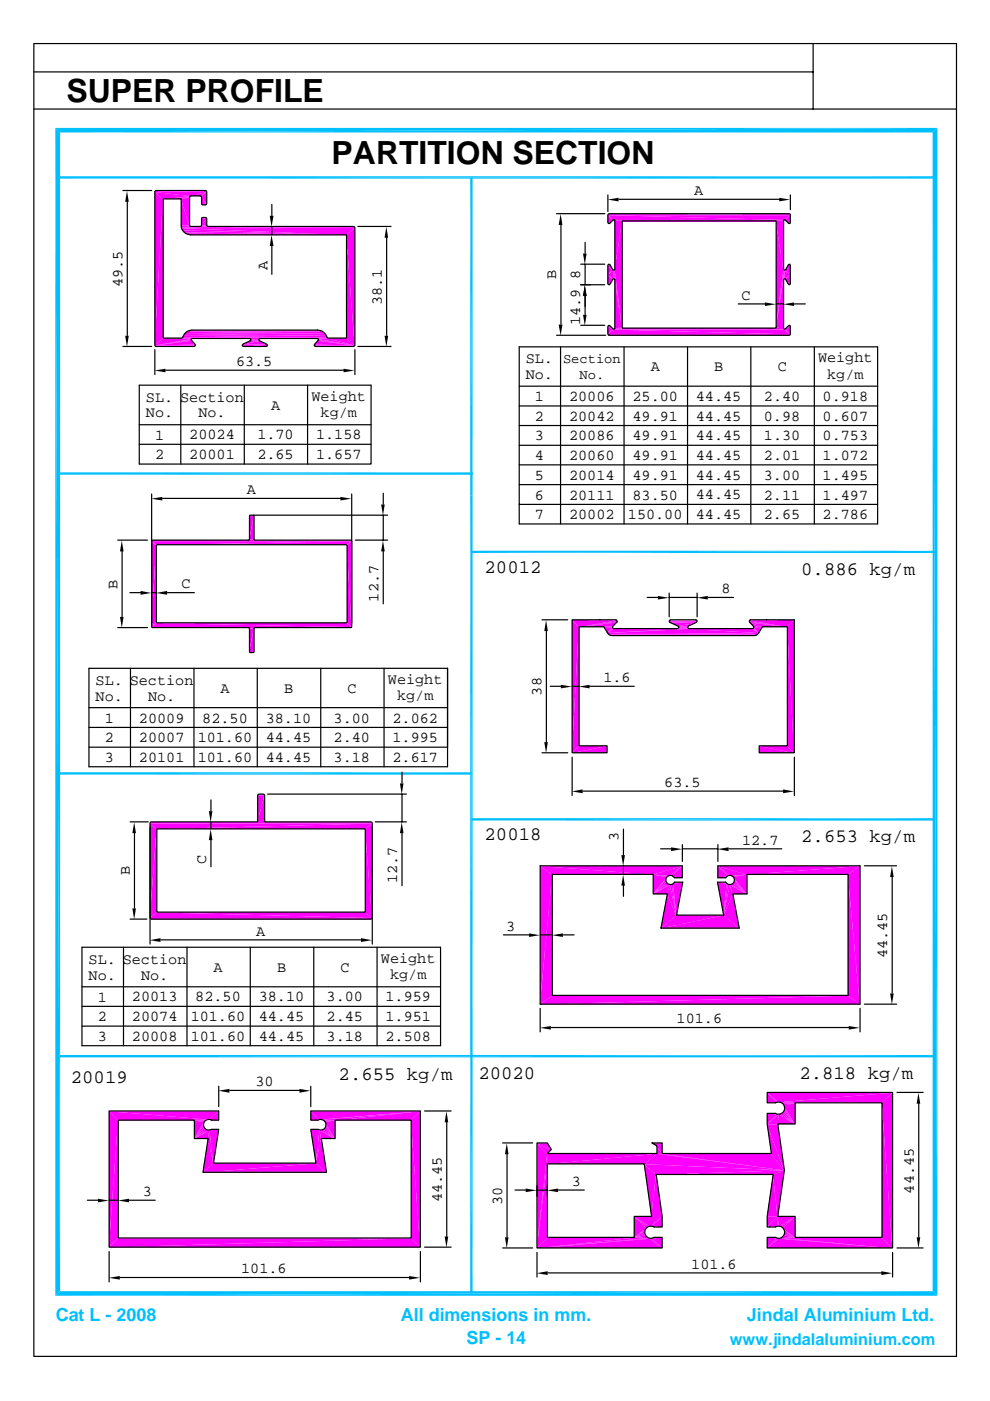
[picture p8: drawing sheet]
<svg xmlns="http://www.w3.org/2000/svg" width="210mm" height="297mm" viewBox="0 0 210 297" stroke-linecap="round" stroke-linejoin="round" font-family="sans-serif">
<defs><g id="words">
<g font-size="6.8">
<text x="14.1" y="21.5">SUPER PROFILE</text>
<text x="70.3" y="34.7">PARTITION SECTION</text>
</g>
<g font-size="4">
<text x="102.7" y="121.5">20012</text>
<text x="169.9" y="121.9">0.886 kg/m</text>
<text x="102.7" y="178.2">20018</text>
<text x="169.9" y="178.6">2.653 kg/m</text>
<text x="15" y="229.6">20019</text>
<text x="71.8" y="228.9">2.655 kg/m</text>
<text x="101.4" y="228.8">20020</text>
<text x="169.5" y="228.8">2.818 kg/m</text>
</g>
<g font-size="3.8" fill="#00bfff">
<text x="11.8" y="280.1">Cat L - 2008</text>
<text x="85" y="280.1">All dimensions in mm.</text>
<text x="158.4" y="280.1">Jindal Aluminium Ltd.</text>
<text x="98.9" y="285.1">SP - 14</text>
</g>
<text font-size="3.5" fill="#00bfff" x="154.8" y="285.1">www.jindalaluminium.com</text>
<g font-size="3.2">
<text x="147.2" y="41.4">A</text>
<text x="56.7" y="57.3" transform="rotate(-90 56.7 57.3)">A</text>
<text x="117.9" y="59.2" transform="rotate(-90 117.9 59.2)">B</text>
<text x="123" y="59.3" transform="rotate(-90 123 59.3)">8</text>
<text x="26" y="60.9" transform="rotate(-90 26 60.9)">49.5</text>
<text x="80.9" y="64.7" transform="rotate(-90 80.9 64.7)">38.1</text>
<text x="157.2" y="63.5">C</text>
<text x="123" y="69" transform="rotate(-90 123 69)">14.9</text>
<text x="50" y="77.6">63.5</text>
<text x="111.5" y="77">SL.</text>
<text x="173.4" y="76.8">Weight</text>
<text x="111.5" y="80.4">No.</text>
<text x="138" y="78.7">A</text>
<text x="151.4" y="78.7">B</text>
<text x="164.9" y="78.7">C</text>
<text x="175.4" y="80.2">kg/m</text>
<text x="30.9" y="85.2">SL. Section</text>
<text x="30.9" y="88.5">No.</text>
<text x="42.1" y="88.5">No.</text>
<text x="57.5" y="86.9">A</text>
<text x="66" y="84.9">Weight</text>
<text x="68" y="88.4">kg/m</text>
<text x="113.4" y="85">1</text>
<text x="113.4" y="89.2">2</text>
<text x="120.6" y="85">20006</text>
<text x="120.7" y="89.2">20042</text>
<text x="134.1" y="85">25.00</text>
<text x="134.1" y="89.2">49.91</text>
<text x="147.5" y="85">44.45</text>
<text x="147.5" y="89.2">44.45</text>
<text x="162" y="89.2">0.98</text>
<text x="162" y="85">2.40</text>
<text x="174.4" y="89.2">0.607</text>
<text x="174.4" y="85">0.918</text>
<text x="32.9" y="93.2">1</text>
<text x="40.1" y="93.2">20024</text>
<text x="54.6" y="93.2">1.70</text>
<text x="67" y="93.2">1.158</text>
<text x="113.4" y="93.4">3</text>
<text x="120.6" y="93.4">20086</text>
<text x="134.1" y="93.4">49.91</text>
<text x="147.5" y="93.3">44.45</text>
<text x="162" y="93.4">1.30</text>
<text x="174.4" y="93.4">0.753</text>
<text x="32.9" y="97.4">2</text>
<text x="40.1" y="97.4">20001</text>
<text x="54.6" y="97.4">2.65</text>
<text x="67" y="97.4">1.657</text>
<text x="113.4" y="97.6">4</text>
<text x="113.4" y="101.7">5</text>
<text x="120.6" y="97.6">20060</text>
<text x="120.6" y="101.7">20014</text>
<text x="134.1" y="97.6">49.91</text>
<text x="134.1" y="101.7">49.91</text>
<text x="147.5" y="97.5">44.45</text>
<text x="147.5" y="101.7">44.45</text>
<text x="162" y="101.7">3.00</text>
<text x="162" y="97.6">2.01</text>
<text x="174.4" y="101.7">1.495</text>
<text x="174.4" y="97.6">1.072</text>
<text x="52.3" y="104.8">A</text>
<text x="113.4" y="105.9">6</text>
<text x="120.6" y="105.9">20111</text>
<text x="134.1" y="105.9">83.50</text>
<text x="147.5" y="105.9">44.45</text>
<text x="162" y="105.9">2.11</text>
<text x="174.4" y="105.9">1.497</text>
<text x="113.4" y="110.1">7</text>
<text x="120.6" y="110.1">20002</text>
<text x="133.1" y="110.1">150.00</text>
<text x="147.5" y="110.1">44.45</text>
<text x="162" y="110.1">2.65</text>
<text x="174.4" y="110.1">2.786</text>
<text x="24.9" y="124.8" transform="rotate(-90 24.9 124.8)">B</text>
<text x="38.5" y="124.7">C</text>
<text x="153" y="125.8">8</text>
<text x="80.2" y="127.5" transform="rotate(-90 80.2 127.5)">12.7</text>
<text x="20.3" y="145.2">SL. Section</text>
<text x="20.3" y="148.5">No.</text>
<text x="31.4" y="148.5">No.</text>
<text x="46.8" y="146.9">A</text>
<text x="60.2" y="146.9">B</text>
<text x="73.7" y="146.9">C</text>
<text x="82.3" y="145">Weight</text>
<text x="84.2" y="148.4">kg/m</text>
<text x="114.8" y="147.5" transform="rotate(-90 114.8 147.5)">38</text>
<text x="127.9" y="144.6">1.6</text>
<text x="22.2" y="153.2">1</text>
<text x="29.5" y="153.2">20009</text>
<text x="42.9" y="153.2">82.50</text>
<text x="56.3" y="153.2">38.10</text>
<text x="70.7" y="153.2">3.00</text>
<text x="83.2" y="153.2">2.062</text>
<text x="22.2" y="157.4">2</text>
<text x="22.2" y="161.5">3</text>
<text x="29.5" y="157.4">20007</text>
<text x="29.5" y="161.5">20101</text>
<text x="41.9" y="157.4">101.60</text>
<text x="41.9" y="161.5">101.60</text>
<text x="56.3" y="157.3">44.45</text>
<text x="56.3" y="161.5">44.45</text>
<text x="70.7" y="161.5">3.18</text>
<text x="70.7" y="157.4">2.40</text>
<text x="83.2" y="161.5">2.617</text>
<text x="83.2" y="157.4">1.995</text>
<text x="140.8" y="166.8">63.5</text>
<text x="131.1" y="178.4" transform="rotate(-90 131.1 178.4)">3</text>
<text x="157.4" y="179.1">12.7</text>
<text x="27.5" y="185.6" transform="rotate(-90 27.5 185.6)">B</text>
<text x="43.7" y="183.1" transform="rotate(-90 43.7 183.1)">C</text>
<text x="84.2" y="187.3" transform="rotate(-90 84.2 187.3)">12.7</text>
<text x="107.3" y="197.3">3</text>
<text x="54.3" y="198.4">A</text>
<text x="188.1" y="203.2" transform="rotate(-90 188.1 203.2)">44.45</text>
<text x="18.8" y="204.3">SL. Section</text>
<text x="18.8" y="207.7">No.</text>
<text x="29.9" y="207.7">No.</text>
<text x="45.3" y="206">A</text>
<text x="58.8" y="206">B</text>
<text x="72.2" y="206">C</text>
<text x="80.8" y="204.1">Weight</text>
<text x="82.7" y="207.6">kg/m</text>
<text x="20.7" y="212.4">1</text>
<text x="28" y="212.3">20013</text>
<text x="41.4" y="212.3">82.50</text>
<text x="54.9" y="212.3">38.10</text>
<text x="69.3" y="212.3">3.00</text>
<text x="81.7" y="212.3">1.959</text>
<text x="20.7" y="220.7">3</text>
<text x="20.7" y="216.6">2</text>
<text x="28" y="216.5">20074</text>
<text x="28" y="220.7">20008</text>
<text x="40.4" y="216.5">101.60</text>
<text x="40.4" y="220.7">101.60</text>
<text x="54.9" y="220.7">44.45</text>
<text x="54.9" y="216.5">44.45</text>
<text x="69.3" y="220.7">3.18</text>
<text x="69.3" y="216.5">2.45</text>
<text x="81.7" y="220.7">2.508</text>
<text x="81.7" y="216.5">1.951</text>
<text x="143.5" y="216.9">101.6</text>
<text x="54.1" y="230.3">30</text>
<text x="121.2" y="251.4">3</text>
<text x="30.3" y="253.6">3</text>
<text x="93.7" y="254.9" transform="rotate(-90 93.7 254.9)">44.45</text>
<text x="106.5" y="255.4" transform="rotate(-90 106.5 255.4)">30</text>
<text x="193.8" y="253.1" transform="rotate(-90 193.8 253.1)">44.45</text>
<text x="51.1" y="269.9">101.6</text>
<text x="146.6" y="269">101.6</text>
</g>
<g font-size="2.9">
<text x="119.4" y="77">Section</text>
<text x="122.9" y="80.2">No.</text>
</g>
</g></defs>
<path d="M32.8 73.3h8.6M32.8 73.2h8.6M32.9 73.5h8.4M51.3 73.1h5.3M51.4 73.5h5.2M66.5 73.3h8.7M66.5 73.2h8.7M66.6 73.5h8.5" fill="none" stroke="#f0f" stroke-width=".21"/>
<path d="M51.3 73.3h5.3" fill="none" stroke="#f0f" stroke-width=".25"/>
<g fill="#f0f">
<path d="M51.5 73l3.5-.7 1.5 .7z"/>
<path d="M51.5 73l1.5-.7h2z"/>
<path d="M32.8 73.3l7.8-1.1 .7 .9z"/>
<path d="M67.4 72.2l7.8 1.1-8.6-.2z"/>
</g>
<path d="M53 72.2h2" fill="none" stroke="#f0f" stroke-width=".21"/>
<g fill="#f0f">
<path d="M53 72.3l.1-.1h1.7z"/>
<path d="M32.8 73.3l7.7-1.2 .1 .1z"/>
<path d="M67.4 72.1l7.8 1.2-7.8-1.1z"/>
<path d="M53.1 71.9l1.7 .3h-1.7z"/>
<path d="M53.1 71.9h1.8l-.1 .3z"/>
<path d="M67.4 71.9l7.8 1.4-7.8-1.2z"/>
<path d="M32.8 73.3l7.8-1.4-.1 .2z"/>
<path d="M32.8 73.3l8-1.5z"/>
<path d="M52.9 71.8l2 .1z"/>
</g>
<path d="M40.8 71.8h14.3M52.9 71.9h2.2" fill="none" stroke="#f0f" stroke-width=".21"/>
<path d="M67.2 71.8l8 1.5z" fill="#f0f"/>
<path d="M34.5 71.8h32.7" fill="none" stroke="#f0f" stroke-width=".21"/>
<path d="M32.8 73.3l1.7-1.6 6.3 .1z" fill="#f0f"/>
<path d="M38.4 71.8h31.1" fill="none" stroke="#f0f" stroke-width=".21"/>
<g fill="#f0f">
<path d="M67.2 71.8l2.3-.1 5.7 1.6z"/>
<path d="M69.5 71.7h3.9l1.8 1.6z"/>
</g>
<path d="M38.4 71.7h31.1M38.6 71.6h30.7" fill="none" stroke="#f0f" stroke-width=".21"/>
<g fill="#f0f">
<path d="M38.7 71.5l30.3-.4 .3 .4z"/>
<path d="M38.9 71.1h30.1l-30.3 .4z"/>
</g>
<path d="M38.9 70.9h30.1" fill="none" stroke="#f0f" stroke-width=".42"/>
<path d="M39.2 70.5h29.5" fill="none" stroke="#f0f" stroke-width=".34"/>
<path d="M39.7 70.2h28.6M40.1 70.1h27.7" fill="none" stroke="#f0f" stroke-width=".21"/>
<g fill="#f0f">
<path d="M73.4 49.9l1.8 23.4-1.8-1.6z"/>
<path d="M39.8 49.8l2 .1z"/>
</g>
<path d="M39.8 49.8h33.6" fill="none" stroke="#f0f" stroke-width=".21"/>
<path d="M39.3 49.7h34.1" fill="none" stroke="#f0f" stroke-width=".3"/>
<g fill="#f0f">
<path d="M38.9 49.3l34.5 .6-34.1-.3z"/>
<path d="M38.6 48.8l34.8 1.1-34.5-.6z"/>
<path d="M38.4 48.4l35 1.5-34.8-1.1z"/>
<path d="M38.4 48.4l36.8-.1-1.8 1.6z"/>
<path d="M73.4 49.9l1.8-1.6v25z"/>
</g>
<path d="M38.4 48.3h36.8" fill="none" stroke="#f0f" stroke-width=".21"/>
<path d="M38.4 48.2h36.7" fill="none" stroke="#f0f" stroke-width=".3"/>
<g fill="#f0f">
<path d="M38.4 48.4l1.8-.4 .2 .1z"/>
<path d="M42.4 48.1h1.7z"/>
<path d="M42.4 48.1l1.5-.1z"/>
<path d="M38.4 47.8l1.8 .2-1.8 .4z"/>
<path d="M38.4 47.8h1.7l.1 .2z"/>
<path d="M42.6 48l1.2-.2 .1 .2z"/>
<path d="M42.7 47.8h1.1l-1.2 .2z"/>
<path d="M43.8 46.4v1.4h-1.1z"/>
<path d="M42.7 46.4h1.1l-1.1 1.4z"/>
<path d="M42.7 46.4l1-.1 .1 .1z"/>
<path d="M42.7 46.3h1l-1 .1z"/>
<path d="M42.7 46.3l.8-.1z"/>
<path d="M42.7 46.3h1z"/>
<path d="M42.9 43.5l.8-.1z"/>
<path d="M42.7 43.4h1z"/>
<path d="M42.7 43.4l1.1-.2-.1 .2z"/>
<path d="M42.7 43.2h1.1l-1.1 .2z"/>
<path d="M34.5 42.2v29.5l-1.7 1.6z"/>
<path d="M38.4 42.2l1.7 5.6h-1.7z"/>
</g>
<path d="M34.5 42h5.6" fill="none" stroke="#f0f" stroke-width=".38"/>
<g fill="#f0f">
<path d="M38.4 42.2l1.7-.3v5.9z"/>
<path d="M42.7 41.9l1.1 1.3h-1.1z"/>
<path d="M34.5 42.2l5.7-.5-.1 .2z"/>
<path d="M42.6 41.7l1.2 1.5z"/>
<path d="M34.5 42.2l5.9-.6z"/>
<path d="M40.4 41.6l3.4-.9-1.4 .9z"/>
<path d="M42.4 41.6l1.4-.9-1.2 1z"/>
<path d="M42.6 41.7l1.2-1v2.5z"/>
<path d="M32.8 40.7h11l-3.4 .9z"/>
<path d="M32.8 40.7l7.6 .9-5.9 .6z"/>
<path d="M32.8 40.7l1.7 1.5-1.7 31.1z"/>
</g>
<path d="M32.8 40.6h11M32.9 40.5h10.8" fill="none" stroke="#f0f" stroke-width=".21"/>
<g fill="#f0f">
<path d="M53 138.4h.8z"/>
<path d="M52.9 138.4h.9z"/>
<path d="M52.9 138.4l.9-.2v.2z"/>
<path d="M52.8 138.2h1l-.9 .2z"/>
<path d="M53.8 133.3v4.9h-1z"/>
<path d="M52.8 133.3h1l-1 4.9z"/>
<path d="M52.8 133.3l1-.1v.1z"/>
<path d="M52.7 133.2h1.1l-1 .1z"/>
<path d="M52.7 133.2l1.3-.1z"/>
</g>
<path d="M52.7 133.1h21.6" fill="none" stroke="#f0f" stroke-width=".21"/>
<path d="M52.7 133.1h1.3z" fill="#f0f"/>
<path d="M32.1 133h42.4M32.2 133.1h42.3" fill="none" stroke="#f0f" stroke-width=".21"/>
<g fill="#f0f">
<path d="M32.1 133l1.2-.9 41.2 .9z"/>
<path d="M33.3 132.1h40.1l1.1 .9z"/>
<path d="M32.1 133l1-.9h.2z"/>
<path d="M73.4 132.1l1.1 .9z"/>
<path d="M33.1 131.9v.2l-1 .9z"/>
<path d="M73.5 131.9l1 1.1-1.1-.9z"/>
<path d="M33.1 115.7v16.2l-1 1.1z"/>
<path d="M73.5 115.7l1 17.3-1-1.1z"/>
<path d="M33.3 115.6l41.2-.8-1.1 .8z"/>
<path d="M73.4 115.6l1.1-.8-1.1 .8z"/>
<path d="M73.4 115.6l1.1-.8-1 .9z"/>
<path d="M73.5 115.7l1-.9v18.2z"/>
<path d="M32.1 114.8h42.4l-41.2 .8z"/>
<path d="M32.1 114.8l1.2 .8h-.2z"/>
<path d="M32.1 114.8l1 .9z"/>
<path d="M32.1 114.8l1 .9-1 17.3z"/>
</g>
<path d="M32.1 114.7h42.4M32.2 114.6h42.3" fill="none" stroke="#f0f" stroke-width=".21"/>
<g fill="#f0f">
<path d="M52.7 114.6h1.3z"/>
<path d="M52.7 114.6l1.1-.1z"/>
<path d="M52.7 114.5l1.1-.1v.1z"/>
<path d="M52.8 114.4h1l-1.1 .1z"/>
<path d="M53.8 109.4v5h-1z"/>
<path d="M52.8 109.4h1l-1 5z"/>
<path d="M52.9 109.3l.9 .1z"/>
<path d="M53 109.3h.8z"/>
<path d="M52.9 109.3h.9z"/>
</g>
<path d="M31.7 194.7h47.2M31.8 194.9h47" fill="none" stroke="#f0f" stroke-width=".21"/>
<g fill="#f0f">
<path d="M31.7 194.6l1.5-1.2 45.7 1.2z"/>
<path d="M33.2 193.4h44.2l1.5 1.2z"/>
<path d="M33.2 175.8v17.6l-1.5 1.2z"/>
<path d="M77.4 175.8l1.5 18.8-1.5-1.2z"/>
<path d="M33.2 175.8l45.7-1.2-1.5 1.2z"/>
<path d="M77.4 175.8l1.5-1.2v20z"/>
<path d="M31.7 174.6h47.2l-45.7 1.2z"/>
<path d="M31.7 174.6l1.5 1.2-1.5 18.8z"/>
</g>
<path d="M31.7 174.5h47.2M31.8 174.4h47" fill="none" stroke="#f0f" stroke-width=".21"/>
<g fill="#f0f">
<path d="M56 168.7v5.6h-1.4z"/>
<path d="M54.6 168.7h1.4l-1.4 5.6z"/>
<path d="M54.6 168.7l1.4-.2v.2z"/>
<path d="M54.7 168.5h1.3l-1.4 .2z"/>
<path d="M54.7 168.5l1.1-.1z"/>
<path d="M54.7 168.5h1.3z"/>
<path d="M121.2 159.7l7.5-1.5v1.5z"/>
<path d="M122.7 158.2h6l-7.5 1.5z"/>
<path d="M160.9 158.2l7.5 1.5h-7.5z"/>
<path d="M160.9 158.2h6l1.5 1.5z"/>
</g>
<path d="M129 134.7h31.6M129.4 134.8h30.8" fill="none" stroke="#f0f" stroke-width=".21"/>
<path d="M128.7 134.4h32.1" fill="none" stroke="#f0f" stroke-width=".34"/>
<g fill="#f0f">
<path d="M128.7 134.2l17.3-.9 14.8 .9z"/>
<path d="M146 133.3h13.5l1.3 .9z"/>
<path d="M128.7 134.2l14.9-.9h2.4z"/>
<path d="M128.7 134.2l1.4-.9h13.5z"/>
<path d="M128.7 134.2l1.2-.9h.2z"/>
<path d="M159.5 133.3h.2l1.1 .9z"/>
</g>
<path d="M143.6 133.3h2.4" fill="none" stroke="#f0f" stroke-width=".21"/>
<g fill="#f0f">
<path d="M129.8 133l.1 .3-1.2 .9z"/>
<path d="M159.8 133l1 1.2-1.1-.9z"/>
</g>
<path d="M143.8 133.1h2" fill="none" stroke="#f0f" stroke-width=".25"/>
<g fill="#f0f">
<path d="M143.8 133h2l-2 .3z"/>
<path d="M159.8 133h1.8l-.8 1.2z"/>
<path d="M166.9 133l1.5 26.7-1.5-1.5z"/>
<path d="M122.7 133v25.2l-1.5 1.5z"/>
<path d="M128 133h1.8l-1.1 1.2z"/>
</g>
<path d="M122.7 132.9h7.2" fill="none" stroke="#f0f" stroke-width=".21"/>
<g fill="#f0f">
<path d="M128 133l1.9-.2-.1 .2z"/>
<path d="M159.7 132.8l1.9 .2h-1.8z"/>
</g>
<path d="M143.7 132.9h2.2" fill="none" stroke="#f0f" stroke-width=".21"/>
<g fill="#f0f">
<path d="M143.7 132.8l3.9-.8-1.7 .8z"/>
<path d="M142 132h5.6l-3.9 .8z"/>
<path d="M122.7 133l8-1-.8 .8z"/>
<path d="M158.9 132l2.7 1-1.9-.2z"/>
<path d="M158.9 132l8 1h-5.3z"/>
</g>
<path d="M141.8 131.9h5.9" fill="none" stroke="#f0f" stroke-width=".21"/>
<g fill="#f0f">
<path d="M122.7 133l8.1-1.2-.1 .2z"/>
<path d="M158.8 131.8l8.1 1.2-8-1z"/>
</g>
<path d="M141.8 131.7h5.9" fill="none" stroke="#f0f" stroke-width=".25"/>
<g fill="#f0f">
<path d="M122.7 133l8-1.4 .1 .2z"/>
<path d="M158.9 131.6l8 1.4-8.1-1.2z"/>
<path d="M121.2 131.5l9.5 .1-8 1.4z"/>
<path d="M121.2 131.5l1.5 1.5-1.5 26.7z"/>
</g>
<path d="M121.2 131.5h9.5M158.9 131.5h9.5" fill="none" stroke="#f0f" stroke-width=".21"/>
<g fill="#f0f">
<path d="M158.9 131.6l9.5-.1-1.5 1.5z"/>
<path d="M168.4 131.5v28.2l-1.5-26.7z"/>
</g>
<path d="M141.9 131.5h5.8" fill="none" stroke="#f0f" stroke-width=".21"/>
<g fill="#f0f">
<path d="M23.1 264.5l64-2 2 2z"/>
<path d="M25 262.5h62.1l-64 2z"/>
<path d="M43 248.6l23.9-1.9 2.3 1.9z"/>
<path d="M43 248.6l2.2-1.9h21.7z"/>
<path d="M68.1 241.5l1.1 7.1-2.3-1.9z"/>
<path d="M44.1 241.5l1.1 5.2-2.2 1.9z"/>
<path d="M67.7 239.6l3.3 1.9h-2.9z"/>
<path d="M67.7 239.6l.4 1.9-1.2 5.2z"/>
<path d="M41.1 241.5l3.3-1.9-.3 1.9z"/>
<path d="M44.4 239.6l.8 7.1-1.1-5.2z"/>
<path d="M67.7 239.6h.5l2.8 1.9z"/>
<path d="M41.1 241.5l2.8-1.9h.5z"/>
<path d="M65.8 239.5l1.9 .1z"/>
<path d="M65.8 239.5l1.9 .1-.8 7.1z"/>
<path d="M44.4 239.6l1.9-.1z"/>
<path d="M44.4 239.6l1.9-.1-1.1 7.2z"/>
<path d="M41.1 241.5l2.5-2 .3 .1z"/>
<path d="M68.2 239.6l.4-.1 2.4 2z"/>
<path d="M68.6 239.5l.3-.3 2.1 2.3z"/>
<path d="M43.3 239.2l.3 .3-2.5 2z"/>
<path d="M43.1 238.7l.2 .5-2.2 2.3z"/>
<path d="M69 238.7l2 2.8-2.1-2.3z"/>
<path d="M43.1 238.3v.4l-2 2.8z"/>
<path d="M69 238.3l2 3.2-2-2.8z"/>
<path d="M43.3 237.9l-2.2 3.6z"/>
<path d="M68.9 237.9l2.1 3.6z"/>
</g>
<path d="M68.6 237.7h2.4" fill="none" stroke="#f0f" stroke-width=".34"/>
<g fill="#f0f">
<path d="M68.9 237.9l2.1-.3v3.9z"/>
<path d="M87.1 237.6l2 26.9-2-2z"/>
<path d="M25 237.6v24.9l-1.9 2z"/>
</g>
<path d="M41.1 237.7h2.5" fill="none" stroke="#f0f" stroke-width=".34"/>
<path d="M41.1 237.6l2.2 .3-2.2 3.6z" fill="#f0f"/>
<path d="M25 237.5h18.9M25 237.5h19.4M68.2 237.5h2.8" fill="none" stroke="#f0f" stroke-width=".21"/>
<g fill="#f0f">
<path d="M44.4 237.4l1.9 .2h-1.5z"/>
<path d="M65.8 237.6l1.9-.2-.3 .2z"/>
<path d="M65.8 235.6l1.9 1.8-1.9 .2z"/>
<path d="M65.8 235.6h23.3l-21.4 1.8z"/>
<path d="M67.7 237.4l21.4-1.8z"/>
<path d="M68.2 237.4l20.9-1.8-18.1 2z"/>
<path d="M71 237.6l18.1-2-2 2z"/>
<path d="M87.1 237.6l2-2v28.9z"/>
<path d="M23.1 235.6l21.3 1.8-19.4 .2z"/>
<path d="M23.1 235.6l1.9 2-1.9 26.9z"/>
<path d="M23.1 235.6h23.2l-1.9 1.8z"/>
<path d="M44.4 237.4l1.9-1.8v2z"/>
<path d="M113.8 264.7l24-2.1 2.5 2.1z"/>
<path d="M162.6 264.7l2.5-2.1 24.1 2.1z"/>
<path d="M162.6 264.7l2.2-2.1h.3z"/>
<path d="M137.8 262.6h.4l2.1 2.1z"/>
<path d="M165.1 262.6l.5-.1 23.6 2.2z"/>
<path d="M113.8 264.7l23.6-2.2 .4 .1z"/>
</g>
<path d="M162.6 262.5h2.2" fill="none" stroke="#f0f" stroke-width=".21"/>
<path d="M162.6 262.4l2.2 .2-2.2 2.1z" fill="#f0f"/>
<path d="M138.2 262.5h2.1" fill="none" stroke="#f0f" stroke-width=".21"/>
<g fill="#f0f">
<path d="M138.2 262.6l2.1-.2v2.3z"/>
<path d="M165.6 262.5l21.3-.1 2.3 2.3z"/>
<path d="M113.8 264.7l20.6-2.3 3 .1z"/>
<path d="M116 262.4h18.4l-20.6 2.3z"/>
</g>
<path d="M165.6 262.5h21.3" fill="none" stroke="#f0f" stroke-width=".21"/>
<path d="M134.4 262.4h3M165.6 262.4h2.9" fill="none" stroke="#f0f" stroke-width=".25"/>
<g fill="#f0f">
<path d="M166.2 261.9l2.3 .5-2.6-.2z"/>
<path d="M134.4 262.4l2.4-.5 .2 .3z"/>
<path d="M166.3 261.5l2.2 .9-2.3-.5z"/>
<path d="M134.4 262.4l2.3-.9 .1 .4z"/>
<path d="M166.3 261.1l2.2 1.3-2.2-.9z"/>
<path d="M134.4 262.4l2.3-1.3v.4z"/>
<path d="M134.4 262.4l2.4-1.7-.1 .4z"/>
<path d="M166.2 260.7l2.3 1.7-2.2-1.3z"/>
<path d="M134.4 262.4l2.6-2-.2 .3z"/>
<path d="M165.9 260.4l2.6 2-2.3-1.7z"/>
</g>
<path d="M138.2 260.1h2.1M162.6 260.1h2.2" fill="none" stroke="#f0f" stroke-width=".21"/>
<g fill="#f0f">
<path d="M137.8 260l2.5-2-2.1 2z"/>
<path d="M138.2 260l2.1-2v2.2z"/>
<path d="M165.1 260l3.4-2-2.9 2.1z"/>
<path d="M165.6 260.1l2.9-2.1-2.6 2.4z"/>
<path d="M165.9 260.4l2.6-2.4v4.4z"/>
<path d="M164.8 258h3.7l-3.4 2z"/>
</g>
<path d="M165 258v2" fill="none" stroke="#f0f" stroke-width=".38"/>
<g fill="#f0f">
<path d="M164.8 258v2l-2.2 .2z"/>
<path d="M134.4 258h5.9l-2.5 2z"/>
<path d="M134.4 258l3.4 2-.4 .1z"/>
<path d="M134.4 258l3 2.1-.4 .3z"/>
<path d="M134.4 258l2.6 2.4-2.6 2z"/>
</g>
<path d="M134.4 258h5.9" fill="none" stroke="#f0f" stroke-width=".21"/>
<g fill="#f0f">
<path d="M162.6 258h2.2l-2.2 2.2z"/>
<path d="M163.9 249.1l.9 8.9h-2.2z"/>
<path d="M139.1 249.1l1.2 8.9h-2.2z"/>
<path d="M139.1 249.1l27.1-1-2.3 1z"/>
<path d="M163.9 249.1l2.3-1-1.4 9.9z"/>
<path d="M116 246.8v15.6l-2.2 2.3z"/>
<path d="M136.5 246.8l29.7 1.3-27.1 1z"/>
<path d="M136.5 246.8l2.6 2.3-1 8.9z"/>
<path d="M116 246.8l23.2-2.2-2.7 2.2z"/>
<path d="M136.5 246.8l2.7-2.2 27 3.5z"/>
<path d="M139.2 244.6h1.1l25.9 3.5z"/>
<path d="M116 244.6h23.2l-23.2 2.2z"/>
<path d="M116 244.6v2.2l-2.2 17.9z"/>
<path d="M140.3 244.6h23.2l2.7 3.5z"/>
<path d="M139.2 243l1.1 1.6h-1.1z"/>
<path d="M138.1 242.4h2.2l-1.1 .6z"/>
<path d="M139.2 243l1.1-.6v2.2z"/>
<path d="M113.8 242.4l3 1.4-.8 .8z"/>
<path d="M113.8 242.4l2.2 2.2-2.2 20.1z"/>
<path d="M113.8 242.4h2.2l.8 1.4z"/>
<path d="M162.6 238.4l3.6 9.7-2.7-3.5z"/>
<path d="M162.6 238.4h2.2l1.4 9.7z"/>
<path d="M165.1 236.3l3.4 2.1h-3.7z"/>
<path d="M162.6 238.4l2.5-2.1-.3 2.1z"/>
<path d="M162.6 238.4l2.2-2.1h.3z"/>
<path d="M165.1 236.3l.5-.1 2.9 2.2z"/>
<path d="M162.6 236.1l2.2 .2-2.2 2.1z"/>
</g>
<path d="M162.6 236.2h2.2" fill="none" stroke="#f0f" stroke-width=".21"/>
<g fill="#f0f">
<path d="M165.6 236.2l.3-.2 2.6 2.4z"/>
<path d="M166.2 235.6l2.3 2.8-2.6-2.4z"/>
<path d="M166.3 235.2l2.2 3.2-2.3-2.8z"/>
<path d="M166.3 234.8l2.2 3.6-2.2-3.2z"/>
<path d="M166.2 234.4l2.3 4-2.2-3.6z"/>
<path d="M165.9 234l2.6-.1-2.3 .5z"/>
<path d="M166.2 234.4l2.3-.5v4.5z"/>
<path d="M186.9 233.9l2.3 30.8-2.3-2.3z"/>
</g>
<path d="M162.6 233.8h2.2M165.1 233.8h21.8M165.6 233.9h2.9" fill="none" stroke="#f0f" stroke-width=".21"/>
<g fill="#f0f">
<path d="M162.6 231.7l2.5 2-.3 .1z"/>
<path d="M162.6 231.7l2.2 2.1-2.2 .1z"/>
<path d="M162.6 231.7h26.6l-24.1 2z"/>
<path d="M165.1 233.7l24.1-2-2.3 2.2z"/>
<path d="M186.9 233.9l2.3-2.2v33z"/>
</g>
<path d="M18.9 154.2h76M18.9 150h76M27.7 141.7v20.9M41.1 141.7v20.9M54.5 141.7v20.9M68 141.7v20.9M81.4 141.7v20.9M94.9 141.7h-76v20.9h76v-20.9v16.7h-76" fill="none" stroke="#000" stroke-width=".25"/>
<g fill="#00bfff">
<path d="M99.7 221.6h.5v52.6z"/>
<path d="M99.7 221.6l.5 52.6h-.5z"/>
</g>
<path d="M114.5 213.8v5M116.9 217.9h63.1M182.4 213.8v5" fill="none" stroke="#000" stroke-width=".25"/>
<path d="M114.5 217.9l2.3-.4v.8zM180 217.5l2.3 .4-2.3 .4z" fill="#000"/>
<g fill="#f0f">
<path d="M114.5 213l65.2-1.9 2.6 1.9z"/>
<path d="M114.5 213l2.6-1.9h62.6z"/>
<path d="M140.1 196.8l13.3-2.7 3.3 2.7z"/>
<path d="M140.1 196.8l3.3-2.7h10z"/>
<path d="M155.3 189.6l1.4 7.2-3.3-2.7z"/>
<path d="M141.4 189.6l2 4.5-3.3 2.7z"/>
<path d="M138.4 189.6l3.6-2-.6 2z"/>
<path d="M142 187.6l1.4 6.5-2-4.5z"/>
<path d="M154.7 187.6l3.6 2h-3z"/>
<path d="M154.7 187.6l.6 2-1.9 4.5z"/>
<path d="M154.3 187.6h.4l-1.3 6.5z"/>
<path d="M142 187.6h.4l1 6.5z"/>
<path d="M138.4 189.6l3.3-2.1 .3 .1z"/>
<path d="M154.7 187.6l.4-.1 3.2 2.1z"/>
<path d="M154.1 187.4l.2 .2-.9 6.5z"/>
<path d="M142.4 187.6l.3-.2 .7 6.7z"/>
<path d="M138.4 189.6l3-2.3 .3 .2z"/>
<path d="M155.1 187.5l.3-.2 2.9 2.3z"/>
<path d="M143 187.1h1.7l-2 .3z"/>
<path d="M142.7 187.4l2-.3-1.3 7z"/>
<path d="M152.1 187.1h1.7l.3 .3z"/>
<path d="M152.1 187.1l2 .3-.7 6.7z"/>
<path d="M138.4 189.6l2.8-2.6 .2 .3z"/>
<path d="M155.6 187l2.7 2.6-2.9-2.3z"/>
<path d="M141.1 186.6l.1 .4-2.8 2.6z"/>
<path d="M155.7 186.6l2.6 3-2.7-2.6z"/>
<path d="M141.2 186.3l-.1 .3-2.7 3z"/>
<path d="M155.6 186.3l2.7 3.3-2.6-3z"/>
<path d="M141.4 186l-3 3.6z"/>
<path d="M155.4 186l2.9 3.6z"/>
<path d="M152.1 186.2l2-.3-.3 .3z"/>
<path d="M142.7 185.9l1.9 .3h-1.6z"/>
<path d="M152.1 186.2l2.2-.5-.2 .2z"/>
<path d="M142.4 185.7l2.2 .5-1.9-.3z"/>
<path d="M117.1 185.4v25.7l-2.6 1.9z"/>
<path d="M179.7 185.4l2.6 27.6-2.6-1.9z"/>
</g>
<path d="M154.7 185.6h3.6" fill="none" stroke="#f0f" stroke-width=".3"/>
<g fill="#f0f">
<path d="M155.1 185.7l3.2-.3-2.9 .6z"/>
<path d="M155.4 186l2.9-.6v4.2z"/>
</g>
<path d="M138.4 185.6h3.6" fill="none" stroke="#f0f" stroke-width=".3"/>
<g fill="#f0f">
<path d="M138.4 185.4l3.3 .3-.3 .3z"/>
<path d="M138.4 185.4l3 .6-3 3.6z"/>
<path d="M152.1 183.6l6.2 1.8-3.6 .3z"/>
<path d="M152.1 183.6l2.6 2.1h-.4z"/>
<path d="M152.1 183.6l2.2 2.1-2.2 .5z"/>
<path d="M152.1 183.6h30.2l-24 1.8z"/>
<path d="M158.3 185.4l24-1.8-2.6 1.8z"/>
<path d="M179.7 185.4l2.6-1.8v29.4z"/>
<path d="M138.4 185.4l6.2-1.8-2.6 2.1z"/>
<path d="M142 185.7l2.6-2.1-2.2 2.1z"/>
<path d="M142.4 185.7l2.2-2.1v2.6z"/>
<path d="M114.5 183.6h30.1l-6.2 1.8z"/>
<path d="M114.5 183.6l23.9 1.8h-21.3z"/>
<path d="M114.5 183.6l2.6 1.8-2.6 27.6z"/>
</g>
<g fill="none" stroke="#000" stroke-width=".25">
<path d="M132.2 175.8v5.4M140.1 180h2.2M144.7 179.1v3.5M144.7 180h7.5M152.2 179.1v3.5M154.5 180h11.3M106.7 198.2h5.5M114.5 183.6h30.2v2.5h-1.7a.99 .99 0 0 0-1.5-.3 .99 .99 0 0 0 0 1.5 .99 .99 0 0 0 1.5-.3h1.8l-1.4 7h10l-1.3-7h1.8a.99 .99 0 0 0 1.5 .3 .99 .99 0 0 0 0-1.5 .99 .99 0 0 0-1.5 .3h-1.7v-2.5h30.2v29.3h-67.9zM114.5 198.2h2.6M117.1 185.4h21.4v4.1h3l-1.4 7.3h16.6l-1.3-7.3h3v-4.1h21.4v25.6h-62.7zM119.4 198.2h2.3M132.2 183.6v1.8"/>
<path d="M132.2 187.7v2.3M183.3 183.6h6.8M189.2 185.9v24.7M183.3 212.9h6.8"/>
</g>
<path d="M142.3 179.6l2.3 .4-2.3 .5zM152.1 180l2.4-.4v.9zM112.2 197.9l2.3 .4-2.3 .4zM117.1 198.3l2.2-.4v.8zM132.1 185.4l.4 2.4h-.8zM131.7 181.3h.8l-.4 2.3zM189.1 183.6l.4 2.4h-.8zM188.7 210.6h.8l-.4 2.4z" fill="#000"/>
<g fill="#00bfff">
<path d="M197.7 28.1l1.1-1v247.6z"/>
<path d="M197.7 28.1l1.1 246.6-1.1-.9z"/>
<path d="M11.7 274.7l186-.9 1.1 .9z"/>
<path d="M11.7 274.7l1-.9h185z"/>
<path d="M11.7 27.1l1 246.7-1 .9z"/>
<path d="M11.7 27.1l1 1v245.7z"/>
<path d="M11.7 27.1h187.1l-186.1 1z"/>
<path d="M12.7 28.1l186.1-1-1.1 1z"/>
<path d="M12.2 37.4h186l-186 .5z"/>
<path d="M12.2 37.9l186-.5v.5z"/>
<path d="M12.5 100.1h87.7l-87.7 .6z"/>
<path d="M12.5 100.7l87.7-.6v.6z"/>
<path d="M99.7 37.6h.5v67.4z"/>
<path d="M99.7 37.6l.5 67.4h-.5z"/>
<path d="M99.7 105h.5v116.6z"/>
<path d="M99.7 105l.5 116.6h-.5z"/>
</g>
<path d="M17.4 213.4h76M17.4 217.6h76M17.4 209.2h76M26.2 200.8v20.9M39.6 200.8v20.9M53.1 200.8v20.9M66.5 200.8v20.9M79.9 200.8v20.9M93.4 200.8v20.9zM93.4 200.8h-76v20.9h76" fill="none" stroke="#000" stroke-width=".25"/>
<g fill="#00bfff">
<path d="M12.2 163.7h87.7l-87.7 .5z"/>
<path d="M12.2 164.2l87.7-.5v.5z"/>
<path d="M12.2 223.7h186l-186 .5z"/>
<path d="M12.2 224.2l186-.5v.5z"/>
</g>
<g fill="none" stroke="#000" stroke-width=".25">
<path d="M118.9 73.5v37.6M132.3 73.5v37.6M145.8 73.5v37.6M159.2 73.5v37.6M172.7 73.5v37.6M186.1 73.5v37.6zM186.1 73.5h-76v37.6M29.5 81.7h49.2v16.7h-49.2zM29.5 94.2h49.2M29.5 90.1h49.2M38.3 81.7v16.7M51.8 81.7v16.7"/>
<path d="M65.2 81.7v16.7M110.1 86.1h76M110.1 90.2h76M110.1 98.6h76M110.1 81.9h76M110.1 94.4h76M110.1 106.9h76M110.1 102.8h76"/>
</g>
<g fill="#00bfff">
<path d="M99.9 173.5h98.3l-98.3 .5z"/>
<path d="M99.9 174l98.3-.5v.5z"/>
<path d="M99.9 116.8h98.3l-98.3 .4z"/>
<path d="M99.9 117.2l98.3-.4v.4z"/>
</g>
<g fill="none" stroke="#000" stroke-width=".25">
<path d="M7.2 9.2h195.6v278.4h-195.6zM7.2 15.2h165.2M172.4 9.2v13.9M7.2 23.1h195.6M26.1 40.4h6.1M27 42.7v28.4M32.9 40.5h10.9v2.6l-.2 .3h-.8l-.1-1.8h-2.5v6.2l.2 .2 2.3-.1 .1-1.7 .8-.1 .2 .3v1.4l.3 .2 31.1 .1v25.3l-8.3 .1-.3-.3 .9-1v-.4h-.3h-12.3v.3l.2 .2 1.6 .8v.3l-.2 .1-5.1-.1v-.3l.1-.2 1.7-.8-.1-.3h-.2h-12.1l-.3 .2 .9 1v.2l-.2 .3-8.3-.1zM34.6 42.2h3.8v5.6a2.02 2.02 0 0 0 2 2h33.1v21.9h-3.9l-.3-.2a2.12 2.12 0 0 0-2-1.5h-26.6a2.22 2.22 0 0 0-2 1.6l-4.1 .1zM57.6 43.4v2.3M57.6 48v1.8M57.6 52.1v6.1M75.9 48h7"/>
<path d="M82 50.3v20.8M118 45.3h10.2M118.9 47.6v21.2M128.9 41.3v3.5M131.2 42.3h34.1M167.6 41.3v3.2M26.1 73.5h6.1M32.8 74.1v5.3M35.2 78.5h37.7M75.2 74.1v5.3M75.9 73.5h7M118 71.1h10.4"/>
<path d="M25 114.5h6.3M25.9 116.8v13.9M32.2 104.7v27.4M32.2 114.6l20.5-.1 .2-.2v-4.9l.1-.2 .9 .2v4.9l.1 .2 20.5 .1v18.4l-20.5 .1-.1 .1v5l-.2 .2h-.7l-.1-.2v-5l-.2-.1h-20.4l-.1-.2zM33.2 115.6l40.2-.1 .2 .2v16.2l-.2 .1h-40.2zM34.5 105.7h37.7M53.8 109.2h28.4M74.6 104.7v27.4M75.3 114.5h6.9M81.3 104.6v2.3M81.3 109.2v5.3M81.3 116.8v11.2"/>
<path d="M25 133.1h6.3M27.5 125.7h2.4M32.2 125.7h1M35.5 125.7h5.7M114.9 131.4h5.5M115.8 133.7v23.6M121.3 131.4h9.3l.3 .3-.1 .2-.9 1.1 .3 .3 13.6-.1 .1-.3-.2-.2-1.7-.7-.1-.3 .3-.3 5.6 .1v.2l-.2 .3-1.6 .7-.2 .2 .1 .3 .2 .1h13.4l.3-.3-.9-1.1v-.4l.3-.1h9.2v28.2h-7.4v-1.5h5.9v-25.2h-5.3l-1 1.6-.7 .3h-30.1l-.7-.3-1.1-1.6h-5.2v25.2h5.9v1.5h-7.4zM127.1 131.3l.1 .1M137.2 126.7h2.4M141.9 125.7v5.1M141.9 126.7h5.9M147.8 125.7v5.1"/>
<path d="M150.1 126.7h5.4M162.6 131.3l-.1 .1M114.9 159.6h5.5M116.6 145.5h2.4M121.3 145.5h1.5M125.1 145.5h9.4M27.6 174.3h3.8M28.5 176.6v15.9M31.8 175.4v24.8M31.9 174.3h22.7v-5.7l.3-.2h.9l.3 .2v5.7h22.7v20.5l-46.7 .1-.3-.3zM33.3 175.7h44.1v17.7h-44.1zM78.9 175.4v24.8"/>
<path d="M121.3 160.5v8.2M123.6 167.7h42.5M168.4 160.5v8.2M27.6 194.9h3.5M34.1 199.3h42.5M23.1 235.5h23.3v2h-1.5a1.13 1.13 0 0 0-1.8 1 1.13 1.13 0 0 0 1.8 .9h1.5l-1.1 7.2h21.7l-1.1-7.2h1.5a1.13 1.13 0 0 0 1.7-.9 1.13 1.13 0 0 0-1.7-1h-1.5v-2h23.2v28.9h-66zM25.1 237.5h16.1v3.9h2.9l-1.1 7.1h26.2l-1.1-7.1h3v-3.9h16.1v25h-62.1zM46.4 230.3v4.3M48.7 231.2h14.9M65.9 230.3v4.3M90 235.5h5.7M94.7 237.9v24.2"/>
<path d="M168.6 233.8h18.4v28.5h-18.4v-4.4h-3.7l1.4-9.8-1.4-9.8h3.7zM190.2 231.6h5.5M194.8 233.9v28.4M18.5 254.5h2.3M23.1 254.5h2M27.4 254.5h5.5M106.6 242.3h6.3M107.5 244.7v17.6M109.2 252.3h2.3M113.9 242.3h2.2l.8 1.4-.8 .9h23.2v-1.6l-1.1-.7h2.2v2.3h23.2l-.9-6.3v-2.2h1.7a1.3 1.3 0 0 0 2-1.2 1.3 1.3 0 0 0-2-1.1h-1.7v-2.2h26.6v33h-26.6v-2.3h1.7a1.29 1.29 0 0 0 2-1.1 1.29 1.29 0 0 0-2-1.1h-1.7v-2.2l1.2-8.9h-24.8l1.3 8.9v2.2h-1.7a1.29 1.29 0 0 0-2 1.1 1.29 1.29 0 0 0 2 1.1h1.7v2.3h-26.5zM113.9 251.4v2.2M113.9 252.3h2.2"/>
<path d="M116.1 246.8h20.5l1.6 11.1h-3.7v4.4h-18.4zM116.1 251.4v2.2M118.4 252.3h5.5M23.1 265.4v6.4M25.5 270.9h61.3M89.1 265.4v6.4M90 264.4h5.7M106.6 264.6h6.3M113.9 265.5v5.3M116.2 269.9h70.7M189.3 265.5v5.3M190.2 264.6h5.5"/>
</g>
<g fill="#000">
<path d="M26.9 40.5l.4 2.3h-.8zM57.2 45.7h.8l-.4 2.4zM57.6 49.9l.4 2.2h-.8zM81.9 48.1l.4 2.3h-.8zM118.9 45.4l.4 2.3h-.9zM128.8 42.3l2.3-.4v.8zM165.2 41.9l2.3 .4-2.3 .4zM26.5 71.2h.8l-.4 2.3zM32.8 78.6l2.3-.4v.7zM72.9 78.2l2.3 .4-2.3 .3zM81.5 71.2h.8l-.4 2.3zM118.4 68.8h.9l-.4 2.3z"/>
<path d="M25.8 114.6l.4 2.3h-.8zM32.1 105.7l2.3-.3v.7zM72.2 105.4l2.3 .3-2.3 .4zM80.8 107h.8l-.4 2.3zM81.2 114.6l.4 2.3h-.8zM25.4 130.8h.8l-.4 2.3zM29.8 125.3l2.3 .4-2.3 .4zM33.1 125.7l2.3-.4v.8zM115.8 131.5l.4 2.3h-.8zM139.5 126.4l2.3 .3-2.3 .4zM147.7 126.7l2.4-.3v.7zM115.4 157.3h.8l-.4 2.4z"/>
<path d="M118.9 145.2l2.3 .4-2.3 .4zM122.7 145.6l2.3-.4v.8zM28.4 174.3l.4 2.3h-.7zM121.2 167.8l2.3-.4v.8zM166 167.4l2.4 .4-2.4 .4zM28.1 192.6h.7l-.4 2.3zM31.7 199.3l2.3-.4v.8zM76.5 198.9l2.4 .4-2.4 .4zM46.3 231.3l2.3-.4v.8zM63.5 230.9l2.3 .4-2.3 .4zM94.7 235.6l.3 2.3h-.7zM194.7 231.7l.4 2.3h-.7z"/>
<path d="M20.8 254.2l2.3 .3-2.3 .4zM25 254.5l2.3-.3v.7zM107.4 242.4l.4 2.3h-.7zM111.5 252l2.3 .4-2.3 .4zM116 252.4l2.3-.4v.8zM23.1 270.9l2.3-.4v.8zM86.7 270.5l2.4 .4-2.4 .4zM94.3 262.2h.7l-.3 2.3zM107.1 262.3h.7l-.4 2.4zM113.8 269.9l2.3-.4v.8zM186.9 269.5l2.3 .4-2.3 .4zM194.4 262.3h.7l-.4 2.4z"/>
</g>
<path d="M128.8 71h38.7M128.9 71.1h38.6" fill="none" stroke="#f0f" stroke-width=".21"/>
<g fill="#f0f">
<path d="M128.8 70.9l1.3-1 37.4 1z"/>
<path d="M130.1 69.9h36.2l1.2 1z"/>
<path d="M128.8 70.9l1.1-1.1 .2 .1z"/>
<path d="M166.3 69.9l.2-.1 1 1.1z"/>
</g>
<path d="M130.1 69.8h36.2M130.3 69.7h35.8M130.3 69.6h35.8" fill="none" stroke="#f0f" stroke-width=".21"/>
<g fill="#f0f">
<path d="M130.3 69.6h1.7z"/>
<path d="M164.4 69.6h1.7z"/>
<path d="M130.3 69.6l1.6-.1v.1z"/>
<path d="M164.5 69.5l1.6 .1h-1.6z"/>
<path d="M128.8 69.3l1.1 .5-1.1 1.1z"/>
<path d="M166.5 69.8l1-.5v1.6z"/>
<path d="M128.9 69.1l1 .7-1.1-.5z"/>
<path d="M166.5 69.8l1-.7v.2z"/>
<path d="M128.9 69.1h.3l.7 .7z"/>
<path d="M167.1 69.1h.4l-1 .7z"/>
<path d="M128.9 69.1h.3z"/>
<path d="M167.1 69.1h.4z"/>
<path d="M167.1 60.3l.3 .1z"/>
<path d="M128.9 60.4l.4-.1z"/>
<path d="M167.1 60.3l.4-.1-.1 .2z"/>
<path d="M128.8 60.2l.5 .1-.4 .1z"/>
<path d="M166.1 59.4v10.2l-1.6-.1z"/>
<path d="M130.3 59.4l1.6 10.1-1.6 .1z"/>
<path d="M166.5 59.3l1 .9-.4 .1z"/>
<path d="M128.8 60.2l1.1-.9-.6 1z"/>
<path d="M166.3 59.2l1.2-1-1 1.1z"/>
<path d="M166.5 59.3l1-1.1v2z"/>
<path d="M128.8 58.2l1.2 1-.1 .1z"/>
<path d="M128.8 58.2l1.1 1.1-1.1 .9z"/>
<path d="M128.8 58.2l1.2-.9v1.9z"/>
<path d="M130 57.3l.2 1.9h-.2z"/>
</g>
<path d="M130.2 57.3v2.1" fill="none" stroke="#f0f" stroke-width=".25"/>
<g fill="#f0f">
<path d="M130 57.3l1.9 12.2z"/>
<path d="M166.3 57.3l1.2 .9-1.2 1z"/>
<path d="M166.3 57.3v1.9h-.2z"/>
</g>
<path d="M166.2 57.3v2.1" fill="none" stroke="#f0f" stroke-width=".25"/>
<g fill="#f0f">
<path d="M166.3 57.3l-1.8 12.2z"/>
<path d="M130 57.3h.2l1.7 12.2z"/>
<path d="M166.1 57.3h.2l-1.8 12.2z"/>
<path d="M128.8 58.2l1.1-.9h.1z"/>
<path d="M166.3 57.3h.2l1 .9z"/>
<path d="M166.1 57.1l-1.6 12.4z"/>
<path d="M130.3 57.1l1.6 12.4z"/>
<path d="M128.8 56.3l1.1 1-1.1 .9z"/>
<path d="M166.5 57.3l1-1v1.9z"/>
<path d="M167.1 56.2l.4 .1-1 1z"/>
<path d="M128.8 56.3l.5-.1 .6 1.1z"/>
<path d="M128.9 56.1l.4 .1-.5 .1z"/>
<path d="M167.1 56.2l.3-.1 .1 .2z"/>
<path d="M128.9 56.1l.4 .1z"/>
<path d="M167.1 56.2l.3-.1z"/>
<path d="M128.9 47.4h.3z"/>
<path d="M167.1 47.4h.4z"/>
<path d="M167.1 47.4l.4-.2v.2z"/>
<path d="M128.8 47.2l.4 .2h-.3z"/>
<path d="M131.9 47.1v22.4l-1.6-12.4z"/>
<path d="M164.5 47.1l1.6 10-1.6 12.4z"/>
</g>
<path d="M132 46.9h34.1" fill="none" stroke="#f0f" stroke-width=".21"/>
<g fill="#f0f">
<path d="M164.4 46.9h1.7z"/>
<path d="M164.5 46.9h1.6l-1.6 .2z"/>
<path d="M164.5 47.1l1.6-.2v10.2z"/>
</g>
<path d="M130.3 46.9h35.8" fill="none" stroke="#f0f" stroke-width=".21"/>
<g fill="#f0f">
<path d="M130.3 46.9h1.7z"/>
<path d="M130.3 46.9h1.6v.2z"/>
<path d="M130.3 46.9l1.6 .2-1.6 10z"/>
</g>
<path d="M130.3 46.8h35.8" fill="none" stroke="#f0f" stroke-width=".21"/>
<path d="M128.8 47.2l1.1-.5-.7 .7z" fill="#f0f"/>
<path d="M130.3 46.8h35.8" fill="none" stroke="#f0f" stroke-width=".21"/>
<path d="M166.5 46.7l1 .5-.4 .2z" fill="#f0f"/>
<path d="M130.1 46.7h36.2" fill="none" stroke="#f0f" stroke-width=".21"/>
<g fill="#f0f">
<path d="M166.3 46.6l1.2-1-1 1.1z"/>
<path d="M167.5 45.6v1.6l-1-.5z"/>
<path d="M128.8 45.6h38.7l-1.2 1z"/>
<path d="M128.8 45.6l37.5 1h-36.2z"/>
<path d="M128.8 45.6l1.3 1-.2 .1z"/>
<path d="M128.8 45.6l1.1 1.1-1.1 .5z"/>
</g>
<path d="M128.8 45.5h38.7M128.9 45.4h38.6" fill="none" stroke="#f0f" stroke-width=".21"/>
<g fill="none" stroke="#000" stroke-width=".25">
<path d="M123.1 56h5.1M124.1 51.4v2.3M124.1 56v4.4M129 45.4h38.5v1.9h-.3l-.9-.7-.2 .2 .1 10.4h.4l.7-1.2 .3 .3-.1 4-.3-.1-.6-1-.4-.1-.1 .2v10.3l.2 .2 .9-.7h.3v1.9h-38.5v-1.9h.3l.9 .7 .2-.2-.1-10.5-.4 .1-.7 1.2-.3-.3 .1-4h.3l.6 1.1h.4l.1-.1v-10.3l-.2-.2-.9 .7h-.3zM132 46.9h32.5v22.6h-32.5zM123.1 60.4h5.1M123.1 69h5.1M124.1 62.7v4M156.5 64.4h5.7M164.6 64.4h1.5M168.4 64.4h2.4M110.1 111.1h76"/>
<path d="M44.7 169.6v2.3M44.7 174.3v1.4M44.7 178.1v5.7M56.7 168.4h29.5M79.6 174.3h6.6M85.2 163.7v2.3M85.2 168.4v5.9M85.2 176.6v11.2"/>
</g>
<path d="M123.6 53.7h.8l-.4 2.4zM124 60.4l.4 2.4h-.8zM123.6 66.7h.8l-.4 2.3zM162.2 64.1l2.3 .4-2.3 .4zM166.1 64.5l2.3-.4v.8zM44.3 172h.7l-.3 2.3zM44.7 175.8l.3 2.3h-.7zM84.8 166.1h.8l-.4 2.3zM85.2 174.3l.4 2.3h-.8z" fill="#000"/>
<use href="#words"/>
</svg>
